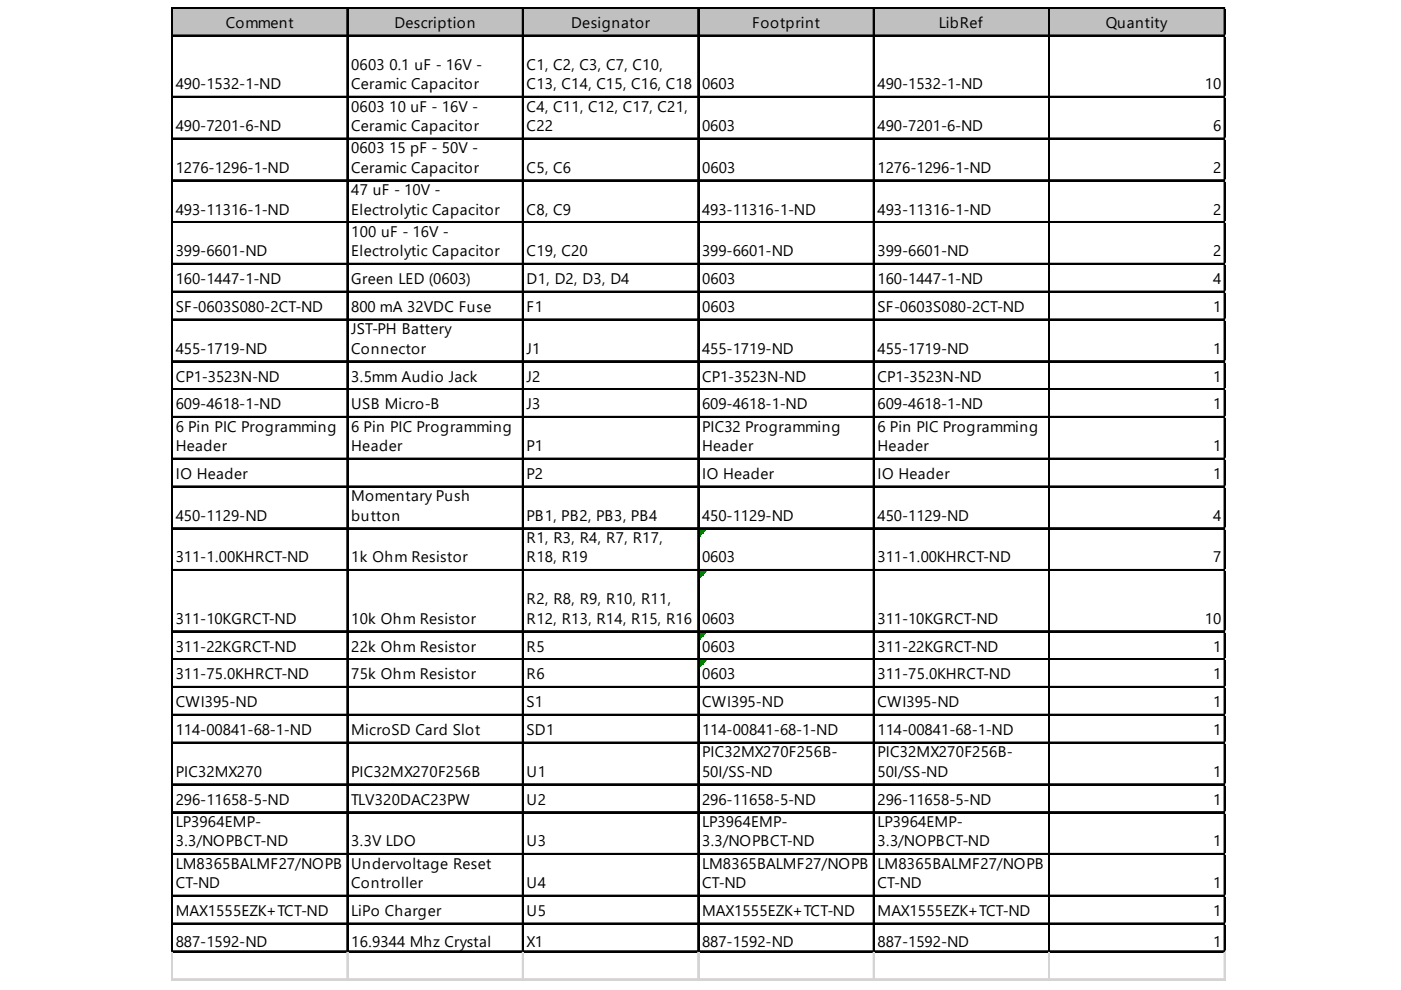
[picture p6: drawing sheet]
<svg xmlns="http://www.w3.org/2000/svg" width="297mm" height="210mm" viewBox="0 0 297 210" stroke-linecap="round" stroke-linejoin="round" font-family="sans-serif">
<defs><g id="words">
<g font-size="3.2">
<text x="47.9" y="5.9">Comment</text>
<text x="83.6" y="5.9">Description</text>
<text x="121.1" y="5.9">Designator</text>
<text x="159.5" y="5.9">Footprint</text>
<text x="199" y="5.9">LibRef</text>
<text x="234.5" y="5.9">Quantity</text>
<text x="74.5" y="14.8">0603 0.1 uF - 16V -</text>
<text x="111.7" y="14.8">C1, C2, C3, C7, C10,</text>
<text x="37.3" y="18.9">490-1532-1-ND</text>
<text x="74.5" y="18.9">Ceramic Capacitor</text>
<text x="74.5" y="23.6">0603 10 uF - 16V -</text>
<text x="111.7" y="18.9">C13, C14, C15, C16, C18</text>
<text x="111.7" y="23.6">C4, C11, C12, C17, C21,</text>
<text x="148.9" y="18.9">0603</text>
<text x="186.1" y="18.9">490-1532-1-ND</text>
<text x="255.4" y="18.9">10</text>
<text x="37.3" y="27.8">490-7201-6-ND</text>
<text x="74.5" y="27.8">Ceramic Capacitor</text>
<text x="111.7" y="27.8">C22</text>
<text x="148.9" y="27.8">0603</text>
<text x="186.1" y="27.8">490-7201-6-ND</text>
<text x="257.2" y="27.8">6</text>
<text x="74.5" y="32.5">0603 15 pF - 50V -</text>
<text x="37.3" y="36.6">1276-1296-1-ND</text>
<text x="74.5" y="36.6">Ceramic Capacitor</text>
<text x="74.5" y="41.4">47 uF - 10V -</text>
<text x="111.7" y="36.6">C5, C6</text>
<text x="148.9" y="36.6">0603</text>
<text x="186.1" y="36.6">1276-1296-1-ND</text>
<text x="257.2" y="36.6">2</text>
<text x="37.3" y="45.5">493-11316-1-ND</text>
<text x="74.5" y="45.5">Electrolytic Capacitor</text>
<text x="111.7" y="45.5">C8, C9</text>
<text x="148.9" y="45.5">493-11316-1-ND</text>
<text x="186.1" y="45.5">493-11316-1-ND</text>
<text x="257.2" y="45.5">2</text>
<text x="74.5" y="50.2">100 uF - 16V -</text>
<text x="37.3" y="54.3">399-6601-ND</text>
<text x="74.5" y="54.3">Electrolytic Capacitor</text>
<text x="111.7" y="54.3">C19, C20</text>
<text x="148.9" y="54.3">399-6601-ND</text>
<text x="186.1" y="54.3">399-6601-ND</text>
<text x="257.2" y="54.3">2</text>
<text x="37.3" y="60.2">160-1447-1-ND</text>
<text x="74.5" y="60.2">Green LED (0603)</text>
<text x="111.7" y="60.2">D1, D2, D3, D4</text>
<text x="148.9" y="60.2">0603</text>
<text x="186.1" y="60.2">160-1447-1-ND</text>
<text x="257.2" y="60.2">4</text>
<text x="37.3" y="66.1">SF-0603S080-2CT-ND</text>
<text x="74.5" y="66.1">800 mA 32VDC Fuse</text>
<text x="74.5" y="70.9">JST-PH Battery</text>
<text x="111.7" y="66.1">F1</text>
<text x="148.9" y="66.1">0603</text>
<text x="186.1" y="66.1">SF-0603S080-2CT-ND</text>
<text x="257.2" y="66.1">1</text>
<text x="37.3" y="75">455-1719-ND</text>
<text x="74.5" y="75">Connector</text>
<text x="111.7" y="75">J1</text>
<text x="148.9" y="75">455-1719-ND</text>
<text x="186.1" y="75">455-1719-ND</text>
<text x="257.2" y="75">1</text>
<text x="37.3" y="80.9">CP1-3523N-ND</text>
<text x="74.5" y="80.9">3.5mm Audio Jack</text>
<text x="111.7" y="80.9">J2</text>
<text x="148.9" y="80.9">CP1-3523N-ND</text>
<text x="186.1" y="80.9">CP1-3523N-ND</text>
<text x="257.2" y="80.9">1</text>
<text x="37.3" y="86.8">609-4618-1-ND</text>
<text x="74.5" y="86.8">USB Micro-B</text>
<text x="111.7" y="86.8">J3</text>
<text x="148.9" y="86.8">609-4618-1-ND</text>
<text x="186.1" y="86.8">609-4618-1-ND</text>
<text x="257.2" y="86.8">1</text>
<text x="37.3" y="91.5">6 Pin PIC Programming</text>
<text x="37.3" y="95.7">Header</text>
<text x="74.5" y="91.5">6 Pin PIC Programming</text>
<text x="74.5" y="95.7">Header</text>
<text x="111.7" y="95.7">P1</text>
<text x="148.9" y="91.5">PIC32 Programming</text>
<text x="148.9" y="95.7">Header</text>
<text x="186.1" y="91.5">6 Pin PIC Programming</text>
<text x="186.1" y="95.7">Header</text>
<text x="257.2" y="95.7">1</text>
<text x="37.3" y="101.6">IO Header</text>
<text x="111.7" y="101.6">P2</text>
<text x="148.9" y="101.6">IO Header</text>
<text x="186.1" y="101.6">IO Header</text>
<text x="257.2" y="101.6">1</text>
<text x="74.5" y="106.3">Momentary Push</text>
<text x="37.3" y="110.4">450-1129-ND</text>
<text x="74.5" y="110.4">button</text>
<text x="111.7" y="110.4">PB1, PB2, PB3, PB4</text>
<text x="148.9" y="110.4">450-1129-ND</text>
<text x="186.1" y="110.4">450-1129-ND</text>
<text x="257.2" y="110.4">4</text>
<text x="37.3" y="119.3">311-1.00KHRCT-ND</text>
<text x="74.5" y="119.3">1k Ohm Resistor</text>
<text x="111.7" y="115.1">R1, R3, R4, R7, R17,</text>
<text x="111.7" y="119.3">R18, R19</text>
<text x="148.9" y="119.3">0603</text>
<text x="186.1" y="119.3">311-1.00KHRCT-ND</text>
<text x="257.2" y="119.3">7</text>
<text x="111.7" y="128.1">R2, R8, R9, R10, R11,</text>
<text x="37.3" y="132.2">311-10KGRCT-ND</text>
<text x="74.5" y="132.2">10k Ohm Resistor</text>
<text x="111.7" y="132.2">R12, R13, R14, R15, R16</text>
<text x="148.9" y="132.2">0603</text>
<text x="186.1" y="132.2">311-10KGRCT-ND</text>
<text x="255.4" y="132.2">10</text>
<text x="37.3" y="138.1">311-22KGRCT-ND</text>
<text x="74.5" y="138.1">22k Ohm Resistor</text>
<text x="111.7" y="138.1">R5</text>
<text x="148.9" y="138.1">0603</text>
<text x="186.1" y="138.1">311-22KGRCT-ND</text>
<text x="257.2" y="138.1">1</text>
<text x="37.3" y="144">311-75.0KHRCT-ND</text>
<text x="37.3" y="150">CWI395-ND</text>
<text x="74.5" y="144">75k Ohm Resistor</text>
<text x="111.7" y="144">R6</text>
<text x="111.7" y="150">S1</text>
<text x="148.9" y="144">0603</text>
<text x="148.9" y="150">CWI395-ND</text>
<text x="186.1" y="144">311-75.0KHRCT-ND</text>
<text x="186.1" y="150">CWI395-ND</text>
<text x="257.2" y="144">1</text>
<text x="257.2" y="150">1</text>
<text x="37.3" y="155.9">114-00841-68-1-ND</text>
<text x="74.5" y="155.9">MicroSD Card Slot</text>
<text x="111.7" y="155.9">SD1</text>
<text x="148.9" y="155.9">114-00841-68-1-ND</text>
<text x="186.1" y="155.9">114-00841-68-1-ND</text>
<text x="257.2" y="155.9">1</text>
<text x="148.9" y="160.6">PIC32MX270F256B-</text>
<text x="186.1" y="160.6">PIC32MX270F256B-</text>
<text x="37.3" y="164.7">PIC32MX270</text>
<text x="74.5" y="164.7">PIC32MX270F256B</text>
<text x="111.7" y="164.7">U1</text>
<text x="148.9" y="164.7">50I/SS-ND</text>
<text x="186.1" y="164.7">50I/SS-ND</text>
<text x="257.2" y="164.7">1</text>
<text x="37.3" y="170.6">296-11658-5-ND</text>
<text x="74.5" y="170.6">TLV320DAC23PW</text>
<text x="111.7" y="170.6">U2</text>
<text x="148.9" y="170.6">296-11658-5-ND</text>
<text x="186.1" y="170.6">296-11658-5-ND</text>
<text x="257.2" y="170.6">1</text>
<text x="37.3" y="175.3">LP3964EMP-</text>
<text x="37.3" y="179.5">3.3/NOPBCT-ND</text>
<text x="74.5" y="179.5">3.3V LDO</text>
<text x="111.7" y="179.5">U3</text>
<text x="148.9" y="175.3">LP3964EMP-</text>
<text x="148.9" y="179.5">3.3/NOPBCT-ND</text>
<text x="186.1" y="175.3">LP3964EMP-</text>
<text x="186.1" y="179.5">3.3/NOPBCT-ND</text>
<text x="257.2" y="179.5">1</text>
<text x="37.3" y="184.2">LM8365BALMF27/NOPB</text>
<text x="74.5" y="184.2">Undervoltage Reset</text>
<text x="148.9" y="184.2">LM8365BALMF27/NOPB</text>
<text x="186.1" y="184.2">LM8365BALMF27/NOPB</text>
<text x="37.3" y="188.3">CT-ND</text>
<text x="74.5" y="188.3">Controller</text>
<text x="111.7" y="188.3">U4</text>
<text x="148.9" y="188.3">CT-ND</text>
<text x="186.1" y="188.3">CT-ND</text>
<text x="257.2" y="188.3">1</text>
<text x="37.3" y="194.2">MAX1555EZK+TCT-ND</text>
<text x="74.5" y="194.2">LiPo Charger</text>
<text x="111.7" y="194.2">U5</text>
<text x="148.9" y="194.2">MAX1555EZK+TCT-ND</text>
<text x="186.1" y="194.2">MAX1555EZK+TCT-ND</text>
<text x="257.2" y="194.2">1</text>
<text x="37.3" y="200.7">887-1592-ND</text>
<text x="74.5" y="200.7">16.9344 Mhz Crystal</text>
<text x="111.7" y="200.7">X1</text>
<text x="148.9" y="200.7">887-1592-ND</text>
<text x="186.1" y="200.7">887-1592-ND</text>
<text x="257.2" y="200.7">1</text>
</g>
</g></defs>
<path d="M36.6 1.8h223.3v6h-223.3z" fill="#c0c0c0"/>
<path d="M148.3 112.2h1.4" fill="none" stroke="#008000" stroke-width=".3"/>
<path d="M148.3 112.2h1.4v.3h-1.4z" fill="#008000"/>
<path d="M148.3 112.5h1.1" fill="none" stroke="#008000" stroke-width=".3"/>
<path d="M148.3 112.5h1.1v.3h-1.1z" fill="#008000"/>
<path d="M148.3 112.8h.8" fill="none" stroke="#008000" stroke-width=".3"/>
<path d="M148.3 112.8h.8v.3h-.8z" fill="#008000"/>
<path d="M148.3 113.1h.6" fill="none" stroke="#008000" stroke-width=".3"/>
<path d="M148.3 113.1h.6v.3h-.6z" fill="#008000"/>
<path d="M148.3 113.4h.3" fill="none" stroke="#008000" stroke-width=".3"/>
<path d="M148.3 113.4h.3v.3h-.3z" fill="#008000"/>
<path d="M148.3 121.1h1.4" fill="none" stroke="#008000" stroke-width=".3"/>
<path d="M148.3 121.1h1.4v.3h-1.4z" fill="#008000"/>
<path d="M148.3 121.4h1.1" fill="none" stroke="#008000" stroke-width=".3"/>
<path d="M148.3 121.4h1.1v.3h-1.1z" fill="#008000"/>
<path d="M148.3 121.7h.8" fill="none" stroke="#008000" stroke-width=".3"/>
<path d="M148.3 121.7h.8v.3h-.8z" fill="#008000"/>
<path d="M148.3 122h.6" fill="none" stroke="#008000" stroke-width=".3"/>
<path d="M148.3 122h.6v.3h-.6z" fill="#008000"/>
<path d="M148.3 122.3h.3" fill="none" stroke="#008000" stroke-width=".3"/>
<path d="M148.3 122.3h.3v.2h-.3z" fill="#008000"/>
<path d="M148.3 134.1h1.4" fill="none" stroke="#008000" stroke-width=".3"/>
<path d="M148.3 134.1h1.4v.2h-1.4z" fill="#008000"/>
<path d="M148.3 134.3h1.1" fill="none" stroke="#008000" stroke-width=".3"/>
<path d="M148.3 134.3h1.1v.3h-1.1z" fill="#008000"/>
<path d="M148.3 134.6h.8" fill="none" stroke="#008000" stroke-width=".3"/>
<path d="M148.3 134.6h.8v.3h-.8z" fill="#008000"/>
<path d="M148.3 134.9h.6" fill="none" stroke="#008000" stroke-width=".3"/>
<path d="M148.3 134.9h.6v.3h-.6z" fill="#008000"/>
<path d="M148.3 135.2h.3" fill="none" stroke="#008000" stroke-width=".3"/>
<path d="M148.3 135.2h.3v.3h-.3z" fill="#008000"/>
<path d="M148.3 140h1.4" fill="none" stroke="#008000" stroke-width=".3"/>
<path d="M148.3 140h1.4v.3h-1.4z" fill="#008000"/>
<path d="M148.3 140.3h1.1" fill="none" stroke="#008000" stroke-width=".3"/>
<path d="M148.3 140.3h1.1v.2h-1.1z" fill="#008000"/>
<path d="M148.3 140.5h.8" fill="none" stroke="#008000" stroke-width=".3"/>
<path d="M148.3 140.5h.8v.3h-.8z" fill="#008000"/>
<path d="M148.3 140.8h.6" fill="none" stroke="#008000" stroke-width=".3"/>
<path d="M148.3 140.8h.6v.3h-.6z" fill="#008000"/>
<path d="M148.3 141.1h.3" fill="none" stroke="#008000" stroke-width=".3"/>
<path d="M148.3 141.1h.3v.3h-.3z" fill="#008000"/>
<g fill="none" stroke="#000" stroke-width=".3">
<path d="M36.4 1.6v200.3M36.5 1.6v200.3M36.7 1.6h223.2M36.7 1.7h223.2M36.7 7.5h223.2M36.7 7.6h223.2M73.6 1.8v200.1M73.7 1.8v200.1M110.8 1.8v200.1M110.9 1.8v200.1M148 1.8v200.1M148.1 1.8v200.1"/>
<path d="M185.2 1.8v200.1M185.3 1.8v200.1M222.4 1.8v200.1M222.5 1.8v200.1M259.6 1.8v200.1M259.7 1.8v200.1M36.7 20.4h223.2M36.7 20.6h223.2M36.7 29.3h223.2M36.7 29.4h223.2M36.7 38.1h223.2M36.7 38.3h223.2"/>
<path d="M36.7 47h223.2M36.7 47.1h223.2M36.7 55.9h223.2M36.7 56h223.2M36.7 61.8h223.2M36.7 61.9h223.2M36.7 67.7h223.2M36.7 67.8h223.2M36.7 76.5h223.2M36.7 76.7h223.2M36.7 82.4h223.2M36.7 82.6h223.2"/>
<path d="M36.7 88.3h223.2M36.7 88.5h223.2M36.7 97.2h223.2M36.7 97.3h223.2M36.7 103.1h223.2M36.7 103.2h223.2M36.7 111.9h223.2M36.7 112.1h223.2M36.7 120.8h223.2M36.7 120.9h223.2M36.7 133.8h223.2M36.7 133.9h223.2"/>
<path d="M36.7 139.7h223.2M36.7 139.8h223.2M36.7 145.6h223.2M36.7 145.7h223.2M36.7 151.5h223.2M36.7 151.6h223.2M36.7 157.4h223.2M36.7 157.5h223.2M36.7 166.2h223.2M36.7 166.4h223.2M36.7 172.1h223.2M36.7 172.3h223.2"/>
<path d="M36.7 181h223.2M36.7 181.1h223.2M36.7 189.8h223.2M36.7 190h223.2M36.7 195.7h223.2M36.7 195.9h223.2M36.7 201.6h223.2M36.7 201.8h223.2"/>
</g>
<g fill="none" stroke="#d4d4d4" stroke-width=".3">
<path d="M259.9 1.6h.1M36.4 201.9v6M36.5 201.9v6M73.6 201.9v6M73.7 201.9v6M110.8 201.9v6M110.9 201.9v6M148 201.9v6M148.1 201.9v6M185.2 201.9v6M185.3 201.9v6M222.4 201.9v6"/>
<path d="M222.5 201.9v6M259.6 201.9v6M259.7 201.9v6"/>
</g>
<path d="M259.9 1.6v.2z" fill="#d4d4d4"/>
<path d="M259.9 7.5h.1" fill="none" stroke="#d4d4d4" stroke-width=".3"/>
<path d="M259.9 7.5v.3z" fill="#d4d4d4"/>
<path d="M259.9 20.4h.1" fill="none" stroke="#d4d4d4" stroke-width=".3"/>
<path d="M259.9 20.4v.3z" fill="#d4d4d4"/>
<path d="M259.9 29.3h.1" fill="none" stroke="#d4d4d4" stroke-width=".3"/>
<path d="M259.9 29.3v.3z" fill="#d4d4d4"/>
<path d="M259.9 38.1h.1" fill="none" stroke="#d4d4d4" stroke-width=".3"/>
<path d="M259.9 38.1v.3z" fill="#d4d4d4"/>
<path d="M259.9 47h.1" fill="none" stroke="#d4d4d4" stroke-width=".3"/>
<path d="M259.9 47v.3z" fill="#d4d4d4"/>
<path d="M259.9 55.9h.1" fill="none" stroke="#d4d4d4" stroke-width=".3"/>
<path d="M259.9 55.9v.2z" fill="#d4d4d4"/>
<path d="M259.9 61.8h.1" fill="none" stroke="#d4d4d4" stroke-width=".3"/>
<path d="M259.9 61.8v.2z" fill="#d4d4d4"/>
<path d="M259.9 67.7h.1" fill="none" stroke="#d4d4d4" stroke-width=".3"/>
<path d="M259.9 67.7v.3z" fill="#d4d4d4"/>
<path d="M259.9 76.5h.1" fill="none" stroke="#d4d4d4" stroke-width=".3"/>
<path d="M259.9 76.5v.3z" fill="#d4d4d4"/>
<path d="M259.9 82.4h.1" fill="none" stroke="#d4d4d4" stroke-width=".3"/>
<path d="M259.9 82.4v.3z" fill="#d4d4d4"/>
<path d="M259.9 88.3h.1" fill="none" stroke="#d4d4d4" stroke-width=".3"/>
<path d="M259.9 88.3v.3z" fill="#d4d4d4"/>
<path d="M259.9 97.2h.1" fill="none" stroke="#d4d4d4" stroke-width=".3"/>
<path d="M259.9 97.2v.3z" fill="#d4d4d4"/>
<path d="M259.9 103.1h.1" fill="none" stroke="#d4d4d4" stroke-width=".3"/>
<path d="M259.9 103.1v.3z" fill="#d4d4d4"/>
<path d="M259.9 111.9h.1" fill="none" stroke="#d4d4d4" stroke-width=".3"/>
<path d="M259.9 111.9v.3z" fill="#d4d4d4"/>
<path d="M259.9 120.8h.1" fill="none" stroke="#d4d4d4" stroke-width=".3"/>
<path d="M259.9 120.8v.3z" fill="#d4d4d4"/>
<path d="M259.9 133.8h.1" fill="none" stroke="#d4d4d4" stroke-width=".3"/>
<path d="M259.9 133.8v.3z" fill="#d4d4d4"/>
<path d="M259.9 139.7h.1" fill="none" stroke="#d4d4d4" stroke-width=".3"/>
<path d="M259.9 139.7v.3z" fill="#d4d4d4"/>
<path d="M259.9 145.6h.1" fill="none" stroke="#d4d4d4" stroke-width=".3"/>
<path d="M259.9 145.6v.3z" fill="#d4d4d4"/>
<path d="M259.9 151.5h.1" fill="none" stroke="#d4d4d4" stroke-width=".3"/>
<path d="M259.9 151.5v.3z" fill="#d4d4d4"/>
<path d="M259.9 157.4h.1" fill="none" stroke="#d4d4d4" stroke-width=".3"/>
<path d="M259.9 157.4v.3z" fill="#d4d4d4"/>
<path d="M259.9 166.2h.1" fill="none" stroke="#d4d4d4" stroke-width=".3"/>
<path d="M259.9 166.2v.3z" fill="#d4d4d4"/>
<path d="M259.9 172.1h.1" fill="none" stroke="#d4d4d4" stroke-width=".3"/>
<path d="M259.9 172.1v.3z" fill="#d4d4d4"/>
<path d="M259.9 181h.1" fill="none" stroke="#d4d4d4" stroke-width=".3"/>
<path d="M259.9 181v.3z" fill="#d4d4d4"/>
<path d="M259.9 189.8h.1" fill="none" stroke="#d4d4d4" stroke-width=".3"/>
<path d="M259.9 189.8v.3z" fill="#d4d4d4"/>
<path d="M259.9 195.7h.1" fill="none" stroke="#d4d4d4" stroke-width=".3"/>
<path d="M259.9 195.7v.3z" fill="#d4d4d4"/>
<path d="M259.9 201.6h.1" fill="none" stroke="#d4d4d4" stroke-width=".3"/>
<path d="M259.9 201.6v.3z" fill="#d4d4d4"/>
<path d="M36.4 207.5h223.5M36.4 207.7h223.5" fill="none" stroke="#d4d4d4" stroke-width=".3"/>
<use href="#words"/>
</svg>
